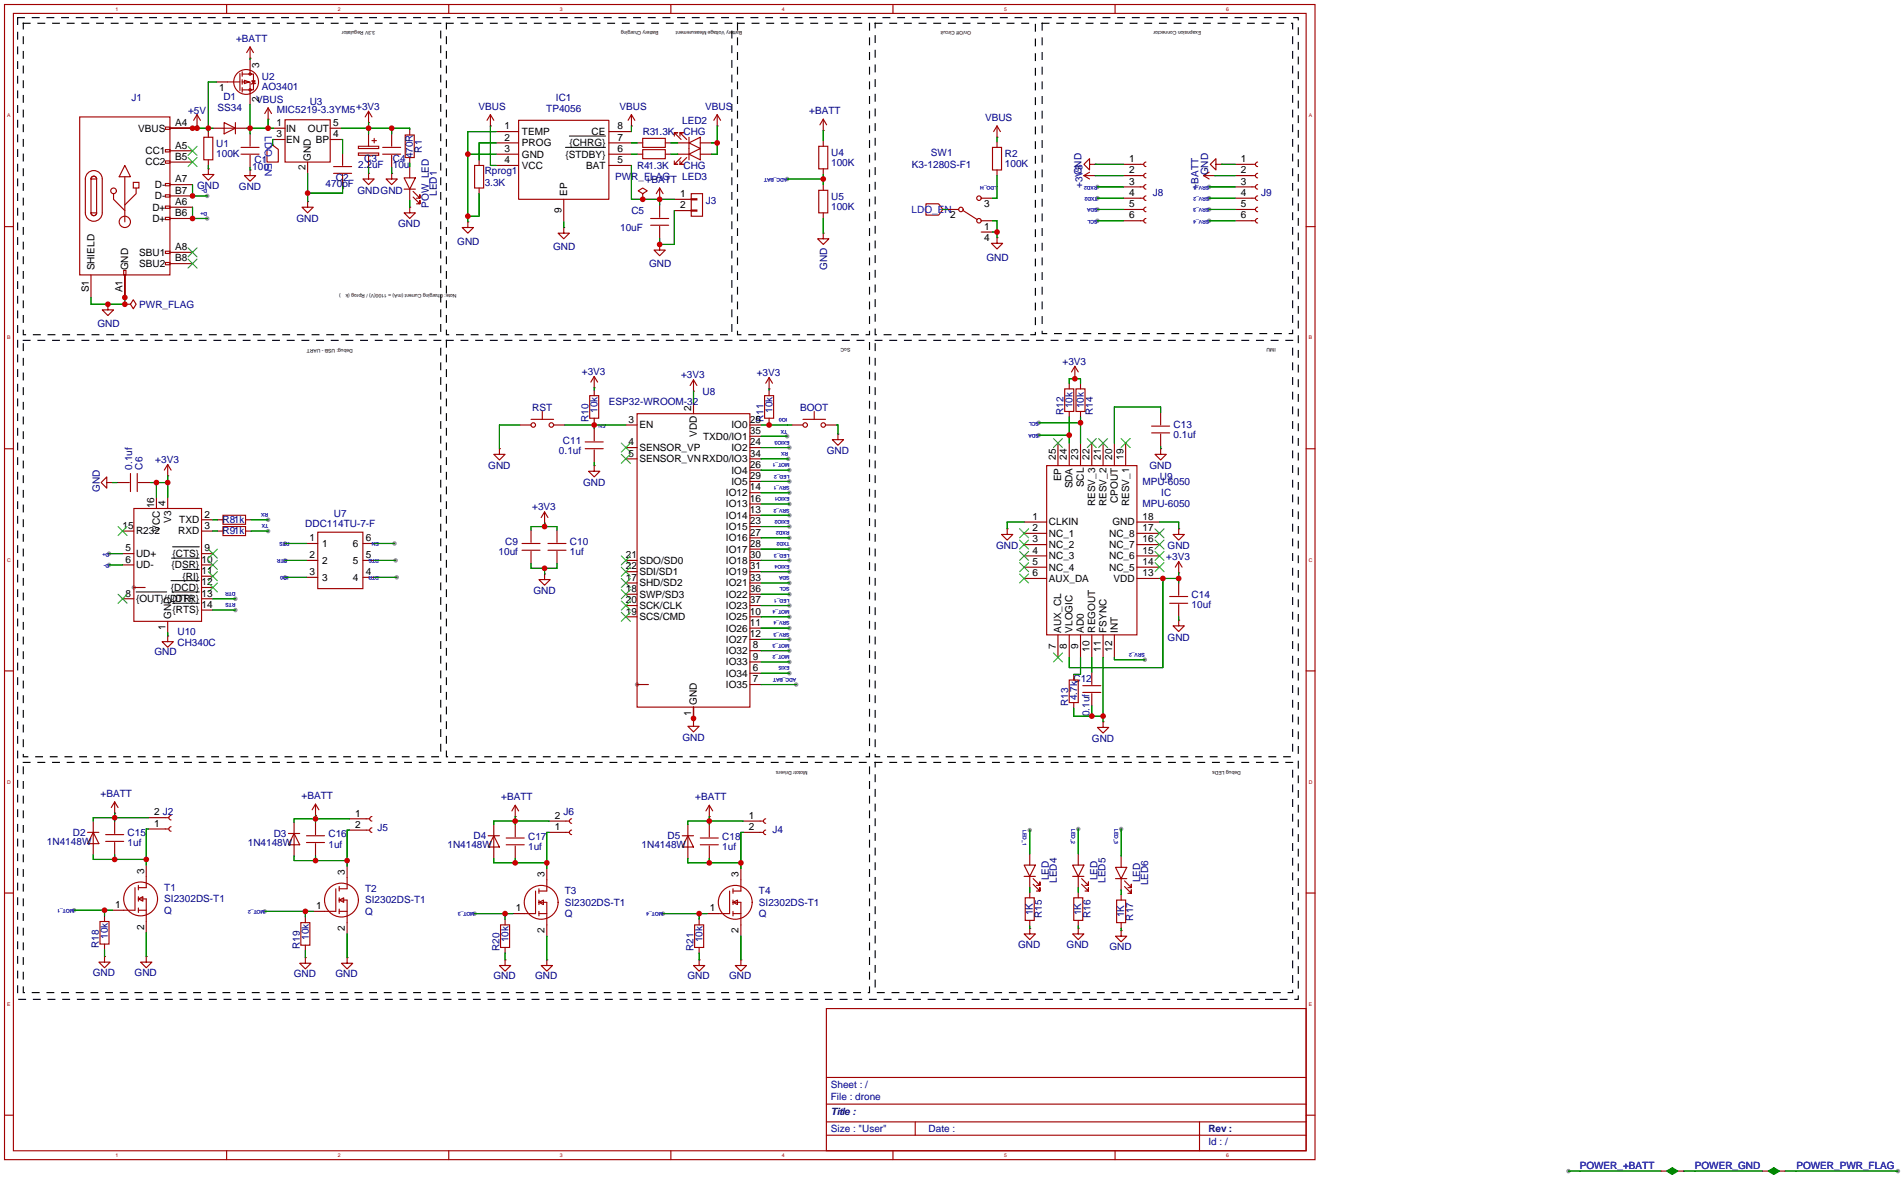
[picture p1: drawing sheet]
<svg xmlns="http://www.w3.org/2000/svg" width="428mm" height="265mm" viewBox="0 0 428 265" stroke-linecap="round" stroke-linejoin="round" font-family="sans-serif">
<defs><g id="words">
<g font-size="2.3" fill="#000080">
<text x="53.1" y="9.5">+BATT</text>
<text x="29.6" y="22.8">J1</text>
<text x="50.3" y="22.5">D1</text>
<text x="57.7" y="23.2">VBUS</text>
<text x="58.9" y="18">U2</text>
<text x="58.9" y="20.4">AO3401</text>
<text x="69.7" y="23.5">U3</text>
<text x="125.2" y="22.8">IC1</text>
<text x="42.3" y="25.6">+5V</text>
<text x="49" y="25.1">SS34</text>
<text x="62.3" y="25.4">MIC5219-3.3YM5</text>
<text x="80.2" y="24.7">+3V3</text>
<text x="107.7" y="24.7">VBUS</text>
<text x="123" y="25.3">TP4056</text>
<text x="139.5" y="24.7">VBUS</text>
<text x="153.6" y="27.8">LED2</text>
<text x="158.8" y="24.7">VBUS</text>
<text x="182.2" y="25.7">+BATT</text>
<text x="221.8" y="27.3">VBUS</text>
<text x="48.7" y="33">U1</text>
<text x="48.7" y="35.3">100K</text>
<text x="92.9" y="35.6" transform="rotate(-90 92.9 35.6)">470R</text>
<text x="95" y="34.4" transform="rotate(-90 95 34.4)">R1</text>
<text x="144.7" y="30.4">R31.3K</text>
<text x="153.9" y="30.4">CHG</text>
<text x="187.1" y="35.1">U4</text>
<text x="209.6" y="35.2">SW1</text>
<text x="226.2" y="35.3">R2</text>
<text x="56.8" y="38.3">10u</text>
<text x="57.3" y="36.7">C1</text>
<text x="75.6" y="40.8">C2</text>
<text x="80.6" y="37.8">2.2uF</text>
<text x="82" y="36.5">C3</text>
<text x="88.4" y="36.5">C4</text>
<text x="88.4" y="37.8">10u</text>
<text x="109.1" y="39.3">Rprog1</text>
<text x="109.1" y="41.8">3.3K</text>
<text x="138.5" y="40.5">PWR_FLAG</text>
<text x="143.4" y="38">R41.3K</text>
<text x="145.3" y="41.2">+BATT</text>
<text x="153.6" y="40.5">LED3</text>
<text x="153.9" y="38">CHG</text>
<text x="187.1" y="37.4">100K</text>
<text x="205.3" y="37.8">K3-1280S-F1</text>
<text x="226.2" y="37.6">100K</text>
<text x="243.5" y="39.5" transform="rotate(-90 243.5 39.5)">GND</text>
<text x="271.9" y="39.5" transform="rotate(-90 271.9 39.5)">GND</text>
<text x="44.4" y="42.6">GND</text>
<text x="53.8" y="42.8">GND</text>
<text x="73.3" y="42.1">470pF</text>
<text x="80.5" y="43.6">GNDGND</text>
<text x="96.6" y="46.8" transform="rotate(-90 96.6 46.8)">POW_LED</text>
<text x="98.3" y="44.1" transform="rotate(-90 98.3 44.1)">LED1</text>
<text x="158.9" y="45.8">J3</text>
<text x="187.1" y="45">U5</text>
<text x="187.1" y="47.3">100K</text>
<text x="243.7" y="42.3" transform="rotate(-90 243.7 42.3)">+3V3</text>
<text x="259.5" y="44.1">J8</text>
<text x="269.8" y="42.7" transform="rotate(-90 269.8 42.7)">+BATT</text>
<text x="283.9" y="44.1">J9</text>
<text x="66.7" y="49.9">GND</text>
<text x="89.6" y="51">GND</text>
<text x="139.6" y="52">10uF</text>
<text x="142.1" y="48.2">C5</text>
<text x="102.9" y="55.1">GND</text>
<text x="124.5" y="56.4">GND</text>
<text x="222.1" y="58.7">GND</text>
<text x="146.1" y="60.2">GND</text>
<text x="186.2" y="60.7" transform="rotate(-90 186.2 60.7)">GND</text>
<text x="31.4" y="69.2">PWR_FLAG</text>
<text x="21.9" y="73.6">GND</text>
<text x="239.2" y="82.1">+3V3</text>
<text x="131" y="84.4">+3V3</text>
<text x="153.3" y="85.2">+3V3</text>
<text x="158.1" y="88.8">U8</text>
<text x="170.3" y="84.7">+3V3</text>
<text x="119.8" y="92.6">RST</text>
<text x="132.5" y="95" transform="rotate(-90 132.5 95)">R10</text>
<text x="134.5" y="92.9" transform="rotate(-90 134.5 92.9)">10k</text>
<text x="137.1" y="91.1">ESP32-WROOM-32</text>
<text x="171.9" y="95" transform="rotate(-90 171.9 95)">R11</text>
<text x="173.9" y="92.9" transform="rotate(-90 173.9 92.9)">10k</text>
<text x="180.1" y="92.6">BOOT</text>
<text x="239.4" y="93.4" transform="rotate(-90 239.4 93.4)">R12</text>
<text x="241.5" y="91.9" transform="rotate(-90 241.5 91.9)">10k</text>
<text x="244" y="91.9" transform="rotate(-90 244 91.9)">10k</text>
<text x="246" y="93.4" transform="rotate(-90 246 93.4)">R14</text>
<text x="126.7" y="99.8">C11</text>
<text x="264.2" y="96.3">C13</text>
<text x="264.2" y="98.6">0.1uf</text>
<text x="29.7" y="105.7" transform="rotate(-90 29.7 105.7)">0.1uf</text>
<text x="32.1" y="105.7" transform="rotate(-90 32.1 105.7)">C6</text>
<text x="35" y="104.2">+3V3</text>
<text x="109.9" y="105.6">GND</text>
<text x="125.8" y="102.1">0.1uf</text>
<text x="186.1" y="102.3">GND</text>
<text x="258.8" y="105.6">GND</text>
<text x="22.5" y="110.6" transform="rotate(-90 22.5 110.6)">GND</text>
<text x="131.3" y="109.4">GND</text>
<text x="257.2" y="109.1">MPU-6050</text>
<text x="261.1" y="108.1">U9</text>
<text x="261.4" y="111.7">IC</text>
<text x="50.1" y="117.8">R81k</text>
<text x="68.7" y="118.7">DDC114TU-7-F</text>
<text x="75.2" y="116.4">U7</text>
<text x="119.8" y="114.9">+3V3</text>
<text x="257.2" y="114.2">MPU-6050</text>
<text x="50.1" y="120.3">R91k</text>
<text x="112.2" y="125">10uf</text>
<text x="113.7" y="122.7">C9</text>
<text x="128.3" y="122.7">C10</text>
<text x="128.3" y="125">1uf</text>
<text x="224.2" y="123.6">GND</text>
<text x="262.8" y="123.6">GND</text>
<text x="262.5" y="126.1">+3V3</text>
<text x="120.1" y="133.8">GND</text>
<text x="268.3" y="134.6">C14</text>
<text x="268.3" y="136.9">10uf</text>
<text x="39.9" y="142.9">U10</text>
<text x="34.8" y="147.5">GND</text>
<text x="39.9" y="145.4">CH340C</text>
<text x="262.8" y="144.2">GND</text>
<text x="241.6" y="153.6">C12</text>
<text x="240.4" y="159" transform="rotate(-90 240.4 159)">R13</text>
<text x="242.5" y="157.6" transform="rotate(-90 242.5 157.6)">4.7k</text>
<text x="245.3" y="161.2" transform="rotate(-90 245.3 161.2)">0.1uf</text>
<text x="153.6" y="166.8">GND</text>
<text x="245.8" y="167">GND</text>
<text x="22.7" y="179.4">+BATT</text>
<text x="67.9" y="179.9">+BATT</text>
<text x="112.8" y="180.2">+BATT</text>
<text x="126.9" y="183.5">J6</text>
<text x="156.5" y="180.2">+BATT</text>
<text x="10.6" y="190.2">1N4148W</text>
<text x="16.4" y="188.1">D2</text>
<text x="28.7" y="188.2">C15</text>
<text x="28.7" y="190.5">1uf</text>
<text x="55.8" y="190.4">1N4148W</text>
<text x="61.6" y="188.4">D3</text>
<text x="73.9" y="188.5">C16</text>
<text x="73.9" y="190.8">1uf</text>
<text x="85" y="187">J5</text>
<text x="100.7" y="190.9">1N4148W</text>
<text x="106.6" y="188.9">D4</text>
<text x="118.9" y="189">C17</text>
<text x="118.9" y="191.3">1uf</text>
<text x="144.4" y="190.9">1N4148W</text>
<text x="150.3" y="188.9">D5</text>
<text x="162.6" y="189">C18</text>
<text x="162.6" y="191.3">1uf</text>
<text x="173.9" y="187.5">J4</text>
<text x="37" y="200.6">T1</text>
<text x="37" y="203.1">SI2302DS-T1</text>
<text x="82.2" y="200.8">T2</text>
<text x="82.2" y="203.4">SI2302DS-T1</text>
<text x="127.2" y="201.3">T3</text>
<text x="127.2" y="203.9">SI2302DS-T1</text>
<text x="170.8" y="201.3">T4</text>
<text x="170.8" y="203.9">SI2302DS-T1</text>
<text x="236.1" y="198.1" transform="rotate(-90 236.1 198.1)">LED</text>
<text x="237.9" y="198.7" transform="rotate(-90 237.9 198.7)">LED4</text>
<text x="247" y="198.1" transform="rotate(-90 247 198.1)">LED</text>
<text x="248.8" y="198.7" transform="rotate(-90 248.8 198.7)">LED5</text>
<text x="256.7" y="198.6" transform="rotate(-90 256.7 198.6)">LED</text>
<text x="258.5" y="199.3" transform="rotate(-90 258.5 199.3)">LED6</text>
<text x="37" y="205.6">Q</text>
<text x="82.2" y="205.9">Q</text>
<text x="127.2" y="206.4">Q</text>
<text x="170.8" y="206.4">Q</text>
<text x="232.5" y="206" transform="rotate(-90 232.5 206)">1K</text>
<text x="234.5" y="206.7" transform="rotate(-90 234.5 206.7)">R15</text>
<text x="243.4" y="206" transform="rotate(-90 243.4 206)">1K</text>
<text x="245.4" y="206.7" transform="rotate(-90 245.4 206.7)">R16</text>
<text x="253" y="206.5" transform="rotate(-90 253 206.5)">1K</text>
<text x="255.1" y="207.2" transform="rotate(-90 255.1 207.2)">R17</text>
<text x="22.3" y="213.3" transform="rotate(-90 22.3 213.3)">R18</text>
<text x="24.3" y="211.3" transform="rotate(-90 24.3 211.3)">10k</text>
<text x="67.5" y="213.6" transform="rotate(-90 67.5 213.6)">R19</text>
<text x="69.5" y="211.6" transform="rotate(-90 69.5 211.6)">10k</text>
<text x="112.4" y="214.1" transform="rotate(-90 112.4 214.1)">R20</text>
<text x="114.5" y="212.1" transform="rotate(-90 114.5 212.1)">10k</text>
<text x="156.1" y="214.1" transform="rotate(-90 156.1 214.1)">R21</text>
<text x="158.1" y="212.1" transform="rotate(-90 158.1 212.1)">10k</text>
<text x="229.2" y="213.3">GND</text>
<text x="240.1" y="213.3">GND</text>
<text x="249.8" y="213.9">GND</text>
<text x="20.9" y="219.7">GND</text>
<text x="30.3" y="219.7">GND</text>
<text x="66.1" y="219.9">GND</text>
<text x="75.5" y="219.9">GND</text>
<text x="111.1" y="220.5">GND</text>
<text x="120.5" y="220.5">GND</text>
<text x="154.8" y="220.5">GND</text>
<text x="164.2" y="220.5">GND</text>
<text x="187" y="244.8">Sheet : /</text>
<text x="187" y="251.1">Title :</text>
<text x="187" y="247.5">File : drone</text>
<text x="187" y="254.9">Size : &quot;User&quot;</text>
<text x="209" y="254.9">Date :</text>
<text x="272" y="254.9">Rev :</text>
<text x="272" y="257.7">Id : /</text>
</g>
<g font-size="2.3">
<text x="58.3" y="15.3" transform="rotate(-90 58.3 15.3)">3</text>
<text x="49.3" y="20.5">1</text>
<text x="58.3" y="22.9" transform="rotate(-90 58.3 22.9)">2</text>
<text x="31.1" y="29.6">VBUS</text>
<text x="39.4" y="28.4">A4</text>
<text x="62.3" y="28.4">1</text>
<text x="64.4" y="29.6">IN</text>
<text x="69.3" y="29.6">OUT</text>
<text x="75" y="28.4">5</text>
<text x="113.6" y="29.1">1</text>
<text x="139" y="29.1">8</text>
<text x="32.7" y="34.7">CC1</text>
<text x="39.4" y="33.4">A5</text>
<text x="39.4" y="36">B5</text>
<text x="62.3" y="30.9">3</text>
<text x="64.4" y="32.2">EN</text>
<text x="71.1" y="32.2">BP</text>
<text x="75" y="30.9">4</text>
<text x="113.6" y="31.7">2</text>
<text x="113.6" y="34.2">3</text>
<text x="117.5" y="30.4">TEMP</text>
<text x="117.5" y="32.9">PROG</text>
<text x="117.5" y="35.5">GND</text>
<text x="127.3" y="35.5">{STDBY}</text>
<text x="128.2" y="32.9">{CHRG}</text>
<text x="133.2" y="30.4">CE</text>
<text x="139" y="34.2">6</text>
<text x="139" y="31.7">7</text>
<text x="32.7" y="37.2">CC2</text>
<text x="39.4" y="41.1">A7</text>
<text x="68.7" y="38.4" transform="rotate(-90 68.7 38.4)">2</text>
<text x="70" y="36.2" transform="rotate(-90 70 36.2)">GND</text>
<text x="113.6" y="36.7">4</text>
<text x="117.5" y="38">VCC</text>
<text x="131.9" y="38">BAT</text>
<text x="139" y="36.7">5</text>
<text x="254.2" y="36.5">1</text>
<text x="254.2" y="39">2</text>
<text x="254.2" y="41.6">3</text>
<text x="279.3" y="36.5">1</text>
<text x="279.3" y="39">2</text>
<text x="279.3" y="41.6">3</text>
<text x="34.3" y="47.4">D+</text>
<text x="34.9" y="42.3">D-</text>
<text x="34.9" y="44.9">D-</text>
<text x="39.4" y="46.1">A6</text>
<text x="39.4" y="43.6">B7</text>
<text x="127.7" y="44.1" transform="rotate(-90 127.7 44.1)">EP</text>
<text x="153.1" y="44.4">1</text>
<text x="153.1" y="46.9">2</text>
<text x="221.5" y="46.6">3</text>
<text x="254.2" y="44.1">4</text>
<text x="254.2" y="46.6">5</text>
<text x="279.3" y="44.1">4</text>
<text x="279.3" y="46.6">5</text>
<text x="34.3" y="49.9">D+</text>
<text x="39.4" y="48.7">B6</text>
<text x="126.4" y="48" transform="rotate(-90 126.4 48)">9</text>
<text x="213.9" y="49.2">2</text>
<text x="221.5" y="51.7">1</text>
<text x="254.2" y="49.2">6</text>
<text x="279.3" y="49.2">6</text>
<text x="31.4" y="57.6">SBU1</text>
<text x="39.4" y="56.3">A8</text>
<text x="39.4" y="58.8">B8</text>
<text x="221.5" y="54.3">4</text>
<text x="20" y="65.8" transform="rotate(-90 20 65.8)">S1</text>
<text x="21.2" y="60.9" transform="rotate(-90 21.2 60.9)">SHIELD</text>
<text x="27.6" y="65.8" transform="rotate(-90 27.6 65.8)">A1</text>
<text x="28.9" y="60.9" transform="rotate(-90 28.9 60.9)">GND</text>
<text x="31.4" y="60.1">SBU2</text>
<text x="141.5" y="95.2">3</text>
<text x="155.6" y="92.5" transform="rotate(-90 155.6 92.5)">2</text>
<text x="168.8" y="95.2">25</text>
<text x="141.5" y="100.2">4</text>
<text x="143.9" y="96.4">EN</text>
<text x="143.9" y="101.5">SENSOR_VP</text>
<text x="156.9" y="98.4" transform="rotate(-90 156.9 98.4)">VDD</text>
<text x="158.3" y="99">TXD0/IO1</text>
<text x="164.7" y="101.5">IO2</text>
<text x="164.7" y="96.4">IO0</text>
<text x="168.8" y="100.2">24</text>
<text x="168.8" y="97.7">35</text>
<text x="141.5" y="102.8">5</text>
<text x="143.9" y="104">SENSOR_VNRXD0/IO3</text>
<text x="164.7" y="106.6">IO4</text>
<text x="168.8" y="105.3">26</text>
<text x="168.8" y="107.9">29</text>
<text x="168.8" y="102.8">34</text>
<text x="237.6" y="103.5" transform="rotate(-90 237.6 103.5)">25</text>
<text x="240.2" y="103.5" transform="rotate(-90 240.2 103.5)">24</text>
<text x="242.7" y="103.5" transform="rotate(-90 242.7 103.5)">23</text>
<text x="245.3" y="103.5" transform="rotate(-90 245.3 103.5)">22</text>
<text x="247.8" y="103.5" transform="rotate(-90 247.8 103.5)">21</text>
<text x="250.3" y="103.5" transform="rotate(-90 250.3 103.5)">20</text>
<text x="252.9" y="103.5" transform="rotate(-90 252.9 103.5)">19</text>
<text x="37.2" y="113.8" transform="rotate(-90 37.2 113.8)">4</text>
<text x="163.4" y="111.7">IO12</text>
<text x="164.7" y="109.1">IO5</text>
<text x="168.8" y="110.4">14</text>
<text x="168.8" y="112.9">16</text>
<text x="238.9" y="108.3" transform="rotate(-90 238.9 108.3)">EP</text>
<text x="241.5" y="109.9" transform="rotate(-90 241.5 109.9)">SDA</text>
<text x="244" y="109.7" transform="rotate(-90 244 109.7)">SCL</text>
<text x="246.5" y="114" transform="rotate(-90 246.5 114)">RESV_3</text>
<text x="249.1" y="114" transform="rotate(-90 249.1 114)">RESV_2</text>
<text x="251.6" y="113.2" transform="rotate(-90 251.6 113.2)">CPOUT</text>
<text x="254.2" y="114" transform="rotate(-90 254.2 114)">RESV_1</text>
<text x="27.6" y="119">15</text>
<text x="34.7" y="114.4" transform="rotate(-90 34.7 114.4)">16</text>
<text x="36" y="119.7" transform="rotate(-90 36 119.7)">VCC</text>
<text x="38.5" y="117.7" transform="rotate(-90 38.5 117.7)">V3</text>
<text x="40.4" y="117.8">TXD</text>
<text x="46" y="116.5">2</text>
<text x="46" y="119">3</text>
<text x="163.4" y="116.7">IO14</text>
<text x="163.4" y="114.2">IO13</text>
<text x="163.4" y="119.3">IO15</text>
<text x="168.8" y="115.5">13</text>
<text x="168.8" y="118">23</text>
<text x="232.5" y="117">1</text>
<text x="232.5" y="119.5">2</text>
<text x="236.1" y="118.3">CLKIN</text>
<text x="250.4" y="118.3">GND</text>
<text x="257.2" y="119.5">17</text>
<text x="257.2" y="117">18</text>
<text x="28.2" y="124.1">5</text>
<text x="30.6" y="120.3">R232</text>
<text x="30.6" y="125.4">UD+</text>
<text x="38.9" y="125.4">{CTS}</text>
<text x="40.1" y="120.3">RXD</text>
<text x="46" y="124.1">9</text>
<text x="69.6" y="121.8">1</text>
<text x="69.6" y="125.6">2</text>
<text x="72.5" y="123.1">1</text>
<text x="79.4" y="123.1">6</text>
<text x="82.3" y="125.6">5</text>
<text x="82.3" y="121.8">6</text>
<text x="140.9" y="125.6">21</text>
<text x="163.4" y="121.8">IO16</text>
<text x="163.4" y="124.4">IO17</text>
<text x="168.8" y="120.6">27</text>
<text x="168.8" y="123.1">28</text>
<text x="168.8" y="125.6">30</text>
<text x="232.5" y="122.1">3</text>
<text x="232.5" y="124.6">4</text>
<text x="236.1" y="120.8">NC_1</text>
<text x="236.1" y="123.3">NC_2</text>
<text x="236.1" y="125.9">NC_3</text>
<text x="249.7" y="125.9">NC_6</text>
<text x="249.7" y="123.3">NC_7</text>
<text x="249.7" y="120.8">NC_8</text>
<text x="257.2" y="124.6">15</text>
<text x="257.2" y="122.1">16</text>
<text x="28.2" y="126.7">6</text>
<text x="30.6" y="127.9">UD-</text>
<text x="38.6" y="127.9">{DSR}</text>
<text x="41.1" y="130.5">{RI}</text>
<text x="45.4" y="126.7">10</text>
<text x="45.4" y="129.2">11</text>
<text x="45.4" y="131.7">12</text>
<text x="69.6" y="129.4">3</text>
<text x="72.5" y="126.9">2</text>
<text x="72.5" y="130.7">3</text>
<text x="79.4" y="130.7">4</text>
<text x="79.4" y="126.9">5</text>
<text x="82.3" y="129.4">4</text>
<text x="140.9" y="130.7">17</text>
<text x="140.9" y="128.2">22</text>
<text x="143.9" y="132">SHD/SD2</text>
<text x="143.9" y="126.9">SDO/SD0</text>
<text x="143.9" y="129.4">SDI/SD1</text>
<text x="163.4" y="126.9">IO18</text>
<text x="163.4" y="129.4">IO19</text>
<text x="163.4" y="132">IO21</text>
<text x="168.8" y="128.2">31</text>
<text x="168.8" y="130.7">33</text>
<text x="232.5" y="127.2">5</text>
<text x="232.5" y="129.7">6</text>
<text x="236.1" y="128.4">NC_4</text>
<text x="236.1" y="131">AUX_DA</text>
<text x="249.7" y="128.4">NC_5</text>
<text x="250.7" y="131">VDD</text>
<text x="257.2" y="129.7">13</text>
<text x="257.2" y="127.2">14</text>
<text x="28.2" y="134.3">8</text>
<text x="30.6" y="135.5">{OUT}/{DTR}</text>
<text x="38.5" y="133">{DCD}</text>
<text x="38.7" y="135.5">{DTR}</text>
<text x="45.4" y="134.3">13</text>
<text x="45.4" y="136.8">14</text>
<text x="140.9" y="133.3">18</text>
<text x="140.9" y="135.8">20</text>
<text x="143.9" y="134.5">SWP/SD3</text>
<text x="143.9" y="137.1">SCK/CLK</text>
<text x="163.4" y="134.5">IO22</text>
<text x="163.4" y="137.1">IO23</text>
<text x="168.8" y="133.3">36</text>
<text x="168.8" y="135.8">37</text>
<text x="37.2" y="141.8" transform="rotate(-90 37.2 141.8)">1</text>
<text x="38.5" y="139.4" transform="rotate(-90 38.5 139.4)">GND</text>
<text x="38.9" y="138.1">{RTS}</text>
<text x="140.9" y="138.3">19</text>
<text x="143.9" y="139.6">SCS/CMD</text>
<text x="163.4" y="139.6">IO25</text>
<text x="163.4" y="142.1">IO26</text>
<text x="168.8" y="138.3">10</text>
<text x="168.8" y="140.9">11</text>
<text x="168.8" y="143.4">12</text>
<text x="238.9" y="142.4" transform="rotate(-90 238.9 142.4)">AUX_CL</text>
<text x="241.5" y="142.4" transform="rotate(-90 241.5 142.4)">VLOGIC</text>
<text x="244" y="142.4" transform="rotate(-90 244 142.4)">AD0</text>
<text x="246.5" y="142.4" transform="rotate(-90 246.5 142.4)">REGOUT</text>
<text x="249.1" y="142.4" transform="rotate(-90 249.1 142.4)">FSYNC</text>
<text x="251.6" y="142.4" transform="rotate(-90 251.6 142.4)">INT</text>
<text x="163.4" y="144.7">IO27</text>
<text x="163.4" y="147.2">IO32</text>
<text x="163.4" y="149.8">IO33</text>
<text x="169.5" y="146">8</text>
<text x="169.5" y="148.5">9</text>
<text x="237.6" y="146.1" transform="rotate(-90 237.6 146.1)">7</text>
<text x="240.2" y="146.1" transform="rotate(-90 240.2 146.1)">8</text>
<text x="242.7" y="146.1" transform="rotate(-90 242.7 146.1)">9</text>
<text x="245.3" y="146.7" transform="rotate(-90 245.3 146.7)">10</text>
<text x="247.8" y="146.7" transform="rotate(-90 247.8 146.7)">11</text>
<text x="250.3" y="146.7" transform="rotate(-90 250.3 146.7)">12</text>
<text x="163.4" y="152.3">IO34</text>
<text x="163.4" y="154.8">IO35</text>
<text x="169.5" y="151">6</text>
<text x="169.5" y="153.6">7</text>
<text x="155.6" y="161.1" transform="rotate(-90 155.6 161.1)">1</text>
<text x="156.9" y="158.7" transform="rotate(-90 156.9 158.7)">GND</text>
<text x="34.7" y="183.5">2 J2</text>
<text x="79.9" y="183.8">1</text>
<text x="124.9" y="184.3">2</text>
<text x="168.6" y="184.3">1</text>
<text x="34.7" y="186.1">1</text>
<text x="79.9" y="186.3">2</text>
<text x="124.9" y="186.8">1</text>
<text x="168.6" y="186.8">2</text>
<text x="32.4" y="196.6" transform="rotate(-90 32.4 196.6)">3</text>
<text x="77.6" y="196.9" transform="rotate(-90 77.6 196.9)">3</text>
<text x="122.6" y="197.4" transform="rotate(-90 122.6 197.4)">3</text>
<text x="166.3" y="197.4" transform="rotate(-90 166.3 197.4)">3</text>
<text x="26" y="204.4">1</text>
<text x="32.4" y="209.3" transform="rotate(-90 32.4 209.3)">2</text>
<text x="71.2" y="204.6">1</text>
<text x="77.6" y="209.6" transform="rotate(-90 77.6 209.6)">2</text>
<text x="116.1" y="205.1">1</text>
<text x="159.8" y="205.1">1</text>
<text x="122.6" y="210.1" transform="rotate(-90 122.6 210.1)">2</text>
<text x="166.3" y="210.1" transform="rotate(-90 166.3 210.1)">2</text>
</g>
<g font-size="2.3" fill="#00f">
<text x="59.6" y="30.7" transform="rotate(90 59.6 30.7)">LDO_EN</text>
<text x="205.2" y="47.9">LDO_EN</text>
<text x="355.6" y="263.1">POWER_+BATT</text>
<text x="381.5" y="263.1">POWER_GND</text>
<text x="404.4" y="263.1">POWER_PWR_FLAG</text>
</g>
<g font-size="1.2" fill="#a00000">
<text x="26" y="2.4">1</text>
<text x="76" y="2.4">2</text>
<text x="126" y="2.4">3</text>
<text x="176" y="2.4">4</text>
<text x="226" y="2.4">5</text>
<text x="276" y="2.4">6</text>
<text x="1.6" y="26.4">A</text>
<text x="294.6" y="26.4">A</text>
<text x="1.6" y="76.4">B</text>
<text x="294.6" y="76.4">B</text>
<text x="1.6" y="126.4">C</text>
<text x="294.6" y="126.4">C</text>
<text x="1.6" y="176.4">D</text>
<text x="294.6" y="176.4">D</text>
<text x="1.6" y="226.4">E</text>
<text x="294.6" y="226.4">E</text>
<text x="26" y="260.4">1</text>
<text x="76" y="260.4">2</text>
<text x="126" y="260.4">3</text>
<text x="176" y="260.4">4</text>
<text x="226" y="260.4">5</text>
<text x="276" y="260.4">6</text>
</g>
<g font-size="1.1">
<text x="84.5" y="7" transform="rotate(-180 84.5 7)">3.3V Regulator</text>
<text x="148.2" y="7" transform="rotate(-180 148.2 7)">Battery Charging</text>
<text x="167" y="7" transform="rotate(-180 167 7)">Battery Voltage Measurement</text>
<text x="218.6" y="7" transform="rotate(-180 218.6 7)">On/Off Circuit</text>
<text x="270.4" y="7" transform="rotate(-180 270.4 7)">Exapnsion Connector</text>
<text x="76.7" y="66.2" transform="rotate(-180 76.7 66.2)">)</text>
<text x="102.8" y="66.2" transform="rotate(-180 102.8 66.2)">Note: Charging Current (mA) = 1100(V) / Rprog (k</text>
<text x="79.4" y="78.6" transform="rotate(-180 79.4 78.6)">Debug: USB - UART</text>
<text x="191.4" y="78.4" transform="rotate(-180 191.4 78.4)">SoC</text>
<text x="287.2" y="78.4" transform="rotate(-180 287.2 78.4)">IMU</text>
<text x="181.8" y="173.6" transform="rotate(-180 181.8 173.6)">Mototr Drivers</text>
<text x="279.3" y="173.6" transform="rotate(-180 279.3 173.6)">Debug LEDs</text>
</g>
<g font-size="1.1" fill="#00f">
<text x="177.2" y="40" transform="rotate(-180 177.2 40)">ADC_BAT</text>
<text x="224.4" y="41.8" transform="rotate(-180 224.4 41.8)">LDO_H</text>
<text x="247" y="41.8" transform="rotate(-180 247 41.8)">RXD2</text>
<text x="272.2" y="41.8" transform="rotate(-180 272.2 41.8)">SRV_1</text>
<text x="46.6" y="47.7" transform="rotate(-180 46.6 47.7)">D+</text>
<text x="46.6" y="42.6" transform="rotate(-180 46.6 42.6)">D-</text>
<text x="247" y="44.4" transform="rotate(-180 247 44.4)">TXD2</text>
<text x="247" y="46.9" transform="rotate(-180 247 46.9)">SDA</text>
<text x="272.2" y="46.9" transform="rotate(-180 272.2 46.9)">SRV_3</text>
<text x="272.2" y="44.4" transform="rotate(-180 272.2 44.4)">SRV_2</text>
<text x="247" y="49.4" transform="rotate(-180 247 49.4)">SCL</text>
<text x="272.2" y="49.4" transform="rotate(-180 272.2 49.4)">SRV_4</text>
<text x="136.3" y="95.4" transform="rotate(-180 136.3 95.4)">EN</text>
<text x="177.2" y="94.1" transform="rotate(-180 177.2 94.1)">IO0</text>
<text x="233.8" y="94.9" transform="rotate(-180 233.8 94.9)">SCL</text>
<text x="177.2" y="96.7" transform="rotate(-180 177.2 96.7)">TX</text>
<text x="177.5" y="101.8" transform="rotate(-180 177.5 101.8)">RX</text>
<text x="177.7" y="99.2" transform="rotate(-180 177.7 99.2)">EXIO3</text>
<text x="233.8" y="97.7" transform="rotate(-180 233.8 97.7)">SDA</text>
<text x="177.7" y="104.3" transform="rotate(-180 177.7 104.3)">MOT_1</text>
<text x="177.7" y="106.8" transform="rotate(-180 177.7 106.8)">LED_2</text>
<text x="177.7" y="111.9" transform="rotate(-180 177.7 111.9)">EXIO1</text>
<text x="177.7" y="109.4" transform="rotate(-180 177.7 109.4)">SRV_1</text>
<text x="60.4" y="115.5" transform="rotate(-180 60.4 115.5)">RX</text>
<text x="60.4" y="118" transform="rotate(-180 60.4 118)">TX</text>
<text x="177.7" y="117" transform="rotate(-180 177.7 117)">EXIO2</text>
<text x="177.7" y="119.5" transform="rotate(-180 177.7 119.5)">RXD2</text>
<text x="177.7" y="114.5" transform="rotate(-180 177.7 114.5)">SRV_2</text>
<text x="24.5" y="124.4" transform="rotate(-180 24.5 124.4)">D+</text>
<text x="64.7" y="125.9" transform="rotate(-180 64.7 125.9)">DTR</text>
<text x="65.2" y="122.1" transform="rotate(-180 65.2 122.1)">RTS</text>
<text x="85.2" y="122.1" transform="rotate(-180 85.2 122.1)">EN</text>
<text x="85.2" y="125.9" transform="rotate(-180 85.2 125.9)">RTS</text>
<text x="177.7" y="124.6" transform="rotate(-180 177.7 124.6)">LED_3</text>
<text x="177.7" y="122.1" transform="rotate(-180 177.7 122.1)">TXD2</text>
<text x="24.5" y="126.9" transform="rotate(-180 24.5 126.9)">D-</text>
<text x="64.9" y="129.7" transform="rotate(-180 64.9 129.7)">IO0</text>
<text x="85.2" y="129.7" transform="rotate(-180 85.2 129.7)">DTR</text>
<text x="177.7" y="129.7" transform="rotate(-180 177.7 129.7)">SDA</text>
<text x="177.7" y="127.2" transform="rotate(-180 177.7 127.2)">EXIO4</text>
<text x="53" y="133.3" transform="rotate(-180 53 133.3)">DTR</text>
<text x="53" y="135.8" transform="rotate(-180 53 135.8)">RTS</text>
<text x="177.7" y="137.3" transform="rotate(-180 177.7 137.3)">MOT_4</text>
<text x="177.7" y="134.8" transform="rotate(-180 177.7 134.8)">LED_1</text>
<text x="177.7" y="132.2" transform="rotate(-180 177.7 132.2)">SCL</text>
<text x="177.7" y="139.9" transform="rotate(-180 177.7 139.9)">SRV_4</text>
<text x="177.7" y="142.4" transform="rotate(-180 177.7 142.4)">SRV_3</text>
<text x="177.7" y="147.5" transform="rotate(-180 177.7 147.5)">MOT_2</text>
<text x="177.7" y="144.9" transform="rotate(-180 177.7 144.9)">MOT_3</text>
<text x="257.7" y="147" transform="rotate(-180 257.7 147)">SRV_2</text>
<text x="177.7" y="150" transform="rotate(-180 177.7 150)">EXI5</text>
<text x="179.2" y="152.6" transform="rotate(-180 179.2 152.6)">ADC_BAT</text>
<text x="230.3" y="186.8" transform="rotate(90 230.3 186.8)">LED_1</text>
<text x="241.2" y="186.6" transform="rotate(90 241.2 186.6)">LED_2</text>
<text x="250.9" y="186.6" transform="rotate(90 250.9 186.6)">LED_3</text>
<text x="16.7" y="204.6" transform="rotate(-180 16.7 204.6)">MOT_1</text>
<text x="59.6" y="204.9" transform="rotate(-180 59.6 204.9)">MOT_2</text>
<text x="106.8" y="205.4" transform="rotate(-180 106.8 205.4)">MOT_3</text>
<text x="149.3" y="205.4" transform="rotate(-180 149.3 205.4)">MOT_4</text>
</g>
</g></defs>
<g fill="#999">
<circle cx="30.1" cy="132.2" r=".51"/>
<circle cx="143.4" cy="154.1" r=".51"/>
<circle cx="177.7" cy="149" r=".51"/>
<circle cx="247" cy="44.6" r=".51"/>
<circle cx="53" cy="134.8" r=".51"/>
<circle cx="233.8" cy="95.2" r=".51"/>
<circle cx="231.8" cy="186.8" r=".51"/>
<circle cx="272.2" cy="47.1" r=".51"/>
<circle cx="177.7" cy="141.4" r=".51"/>
<circle cx="59.6" cy="205.1" r=".51"/>
<circle cx="242.7" cy="186.6" r=".51"/>
<circle cx="177.7" cy="126.1" r=".51"/>
<circle cx="177.2" cy="40.3" r=".51"/>
<circle cx="177.5" cy="103.3" r=".51"/>
<circle cx="257.7" cy="148.5" r=".51"/>
<circle cx="89.3" cy="130" r=".51"/>
<circle cx="64.2" cy="122.3" r=".51"/>
<circle cx="177.7" cy="105.8" r=".51"/>
<circle cx="16.7" cy="204.9" r=".51"/>
<circle cx="177.7" cy="151.5" r=".51"/>
<circle cx="177.7" cy="123.6" r=".51"/>
<circle cx="177.7" cy="116" r=".51"/>
<circle cx="106.8" cy="205.6" r=".51"/>
<circle cx="149.3" cy="205.6" r=".51"/>
<circle cx="177.7" cy="146.5" r=".51"/>
<circle cx="64.2" cy="126.1" r=".51"/>
<circle cx="177.7" cy="138.8" r=".51"/>
<circle cx="46.6" cy="49.2" r=".51"/>
<circle cx="24.5" cy="124.6" r=".51"/>
<circle cx="177.7" cy="100.7" r=".51"/>
<circle cx="24.5" cy="127.2" r=".51"/>
<circle cx="53" cy="137.3" r=".51"/>
<circle cx="177.7" cy="113.4" r=".51"/>
<circle cx="46.6" cy="44.1" r=".51"/>
<circle cx="177.7" cy="143.9" r=".51"/>
<circle cx="88.8" cy="122.3" r=".51"/>
<circle cx="247" cy="42.1" r=".51"/>
<circle cx="177.7" cy="136.3" r=".51"/>
<circle cx="272.2" cy="42.1" r=".51"/>
<circle cx="60.4" cy="117" r=".51"/>
<circle cx="177.7" cy="118.5" r=".51"/>
<circle cx="233.8" cy="97.9" r=".51"/>
<circle cx="252.4" cy="186.6" r=".51"/>
<circle cx="177.7" cy="131.2" r=".51"/>
<circle cx="179.2" cy="154.1" r=".51"/>
<circle cx="177.2" cy="98.2" r=".51"/>
<circle cx="247" cy="47.1" r=".51"/>
<circle cx="177.7" cy="110.9" r=".51"/>
<circle cx="272.2" cy="49.7" r=".51"/>
<circle cx="177.7" cy="121.1" r=".51"/>
<circle cx="60.4" cy="119.5" r=".51"/>
<circle cx="272.2" cy="44.6" r=".51"/>
<circle cx="177.7" cy="133.8" r=".51"/>
<circle cx="177.7" cy="128.7" r=".51"/>
<circle cx="89.1" cy="126.1" r=".51"/>
<circle cx="177.7" cy="108.4" r=".51"/>
<circle cx="64.2" cy="130" r=".51"/>
<circle cx="247" cy="49.7" r=".51"/>
<circle cx="353.1" cy="263.6" r=".51"/>
<circle cx="427.2" cy="263.6" r=".51"/>
</g>
<g fill="none" stroke="#a10000" stroke-width=".25">
<path d="M1 1h295v260h-295zM3 3h291v256h-291zM51 1v2M51.2 18.4h2.8M54 16.5v3.9M54.5 18.4h1.8v2.6M54.5 16.7h2.6v3.5h-2.6M54.5 16.2v1M54.5 17.9v1.1M54.5 19.7v1M55 18.1l1 .3-1 .4zM56.3 10.6l-.8 1.2"/>
<path d="M56.3 10.6v2.5M56.3 15.9v.8M56.3 10.6l.8 1.2M56.7 18.2h.7l-.3 .6zM57.6 18.7l-1.1 .3M101 1v2M151 1v2M201 1v2M251 1v2M17.9 26.3h20.4v35.6h-20.4zM19.8 39a1.9 1.9 0 0 1 2-.5 1.9 1.9 0 0 1 1.2 1.8v7.6a1.9 1.9 0 0 1-1.9 1.9 1.9 1.9 0 0 1-1.9-1.9v-7.6l.1-.5zM28.1 37.2l1.3 2.6h-2.6z"/>
<path d="M28.1 39.8v10.1M37.2 36.2h1.1v.5h-1.1zM37.2 33.7h1.1v.5h-1.1zM37.2 28.6h1.1v.5h-1.1zM44.4 25.8l-.8 1.3M44.4 25.8v2.6M44.4 25.8l.7 1.3M45.9 30.9h2v5.1h-2zM46.9 38v1.3h1.3l-1.3 1.2-1.3-1.2h1.3M50.5 27.6l2.5 1.3-2.5 1.2zM50.5 28.9h2.5M53 27.6v2.5"/>
<path d="M54.3 34.7h4M54.3 33.2h4M56.3 38.3v1.2h1.3l-1.3 1.3-1.3-1.3h1.3M60.1 33.6l1.3-.9 1.2 .9v2.9h-2.5zM60.4 24.3l-.8 1.3M60.4 24.3v2.5M60.4 24.3l.7 1.3M64.2 27h10.1v9.5h-10.1zM75.1 39h4.1M75.1 37.5h4.1M80.7 32.9h4.5v.5h-4.5zM80.7 34.4h4.5v.6h-4.5z"/>
<path d="M83 39v1.3h1.2l-1.2 1.3-1.3-1.3h1.3M83 25.1l-.8 1.2M83 25.1v2.5M83 25.1l.7 1.2M83.7 31.7h1M84.2 31.1v1.1M86.1 34.7h4.1M86.1 33.2h4.1M88.2 39v1.3h1.2l-1.2 1.3-1.3-1.3h1.3M91.2 30.4h2v5.1h-2zM106.8 37.2h2.1v5.1h-2.1zM110.4 25.8l-.8 1.3"/>
<path d="M110.4 25.8v2.6M110.4 25.8l.8 1.3M116.7 27.1h20.4v17.8h-20.4zM142.1 25.8l-.7 1.3M142.1 25.8v2.6M142.1 25.8l.8 1.3M144.7 33.7h5.1v2h-5.1zM144.7 31.1h5.1v2.1h-5.1zM151.8 30.6v-.7h.8h-.8l1.5 1.5M153.1 30.6v-.7h.7h-.7l1.5 1.5M153.3 35.5l-1.5 1.5h.8h-.8v-.8M154.6 35.5l-1.5 1.5h.7h-.7v-.8"/>
<path d="M155.1 34.7l2.5-1.3v2.6zM155.1 32.2l2.5-1.3v2.5zM155.1 30.9v5.1M161.5 25.8l-.8 1.3M161.5 25.8v2.6M161.5 25.8l.7 1.3M184.3 32.9h2v5.1h-2zM185.3 26.8l-.7 1.3M185.3 26.8v2.6M185.3 26.8l.8 1.3M223.4 33.2h2.1v5.1h-2.1zM224.4 28.4l-.7 1.2"/>
<path d="M224.4 28.4v2.5M224.4 28.4l.8 1.2M244 39.5h2.5M244 39.5l1.3 .8M245.3 37v-1.3l-1.3 1.3 1.3 1.3v-1.3h1.2M245.3 38.8l-1.3 .7M256.7 39.5h.8M256.7 37h.8M258 39a.51 .51 0 0 0-.5 .5 .51 .51 0 0 0 .5 .5M258 36.5a.51 .51 0 0 0-.5 .5 .51 .51 0 0 0 .5 .5M270.9 39.5h2.6M270.9 39.5l1.3 .8"/>
<path d="M272.2 38.8l-1.3 .7M273.7 37v-1.3l-1.3 1.3 1.3 1.3v-1.3h1.3M281.8 39.5h.8M281.8 37h.8M283.1 39a.51 .51 0 0 0-.5 .5 .51 .51 0 0 0 .5 .5M283.1 36.5a.51 .51 0 0 0-.5 .5 .51 .51 0 0 0 .5 .5M1 51h2M20.5 40.3h1.2v7.6h-1.2zM20.5 40.3a.64 .64 0 0 1 .6-.6 .64 .64 0 0 1 .7 .6M20.5 47.9a.63 .63 0 0 0 .6 .6 .63 .63 0 0 0 .6-.6M25.6 43.6v1.3l2.5 2.5M30 41.1h1.3v1.2h-1.3z"/>
<path d="M30.6 42.3v1.3l-2.5 2.5M37.2 59.1h1.1v.5h-1.1zM37.2 56.5h1.1v.6h-1.1zM37.2 48.9h1.1v.5h-1.1zM37.2 46.4h1.1v.5h-1.1zM37.2 43.8h1.1v.6h-1.1zM37.2 41.3h1.1v.5h-1.1zM69.2 45.4v1.2h1.3l-1.3 1.3-1.2-1.3h1.2M91 40h2.5l-1.3 2.6zM91 42.6h2.5M92.2 46.6v1.3h1.3l-1.3 1.3-1.2-1.3h1.2M93 44.4l1.5 1.5v-.8v.8h-.7"/>
<path d="M93 43.1l1.5 1.5v-.8v.8h-.7M105.3 49.9v1.3h1.3l-1.3 1.3-1.3-1.3h1.3M126.9 51.2v1.3h1.3l-1.3 1.3-1.3-1.3h1.3M144.7 43.6l1-.6-1-.7-1 .7 1 .6v1.3M146.5 50.7h4M146.5 49.2h4M148.5 55v1.3h1.3l-1.3 1.3-1.3-1.3h1.3M148.5 42.3l-.8 1.3M148.5 42.3v2.6M148.5 42.3l.8 1.3M155.6 47.3h1.3v.2h-1.3zM155.6 44.7h1.3v.3h-1.3z"/>
<path d="M155.6 43.6h2.5v5.1h-2.5zM184.3 42.8h2v5.1h-2zM185.3 52.5v1.3h1.3l-1.3 1.2-1.2-1.2h1.2M208.4 45.9h2.9l1 1.2-1 1.3h-2.9zM216.8 47.4l3.2 2M224.4 53.5v1.3h1.3l-1.3 1.2-1.2-1.2h1.2M256.7 49.7h.8M256.7 47.1h.8M256.7 44.6h.8M256.7 42.1h.8M258 49.2a.51 .51 0 0 0-.5 .5 .51 .51 0 0 0 .5 .5M258 46.6a.51 .51 0 0 0-.5 .5 .51 .51 0 0 0 .5 .6"/>
<path d="M258 44.1a.51 .51 0 0 0-.5 .5 .51 .51 0 0 0 .5 .5M258 41.6a.51 .51 0 0 0-.5 .5 .51 .51 0 0 0 .5 .5M281.8 49.7h.8M281.8 47.1h.8M281.8 44.6h.8M281.8 42.1h.8M283.1 49.2a.51 .51 0 0 0-.5 .5 .51 .51 0 0 0 .5 .5M283.1 46.6a.51 .51 0 0 0-.5 .5 .51 .51 0 0 0 .5 .6M283.1 44.1a.51 .51 0 0 0-.5 .5 .51 .51 0 0 0 .5 .5M283.1 41.6a.51 .51 0 0 0-.5 .5 .51 .51 0 0 0 .5 .5M294 51h2M24.3 68.5v1.3h1.3l-1.3 1.2-1.3-1.2h1.3"/>
<path d="M27.8 60.9h.6v1h-.6zM28.1 68.5h1.3l.6-1 .6 1-.6 1-.6-1M119.5 94.4h5.1M122.1 92.6v1.8M131.7 99.5h4.1M132.7 89.1h2.1v5h-2.1zM133.8 84.7l-.8 1.3M133.8 84.7v2.6M133.8 84.7l.7 1.3M143.4 93.1h25.4v66.1h-25.4zM156.1 85.5l-.7 1.3M156.1 85.5v2.5"/>
<path d="M156.1 85.5l.8 1.3M172.1 89.1h2v5h-2zM173.1 85l-.7 1.3M173.1 85v2.5M173.1 85l.8 1.3M180.8 94.4h5M183.3 92.6v1.8M188.6 97.7v1.3h1.3l-1.3 1.2-1.2-1.2h1.2M239.7 87.5h2v5.1h-2zM242 82.5l-.8 1.2M242 82.5v2.5M242 82.5l.7 1.2"/>
<path d="M242.2 87.5h2.1v5.1h-2.1zM259.2 97.4h4.1M259.2 95.9h4.1M1 101h2M24 108.6v-1.3l-1.2 1.3 1.2 1.3v-1.3h1.3M29.4 106.6v4M30.1 114.5h15.3v25.4h-15.3zM30.9 106.6v4M37.8 104.6l-.8 1.2M37.8 104.6v2.5M37.8 104.6l.7 1.2M50.2 116h5.1v2h-5.1z"/>
<path d="M50.2 118.5h5.1v2.1h-5.1zM71.5 119.8h10.2v12.7h-10.2zM112.4 101v1.3h1.3l-1.3 1.2-1.2-1.2h1.2M122.6 115.2l-.8 1.3M122.6 115.2v2.6M122.6 115.2l.8 1.3M131.7 101h4.1M133.8 104.8v1.3h1.2l-1.2 1.2-1.3-1.2h1.3M226.7 119v1.3h1.3l-1.3 1.3-1.2-1.3h1.2M235.6 104.8h20.3v38.1h-20.3zM261.3 101v1.3h1.2l-1.2 1.2-1.3-1.2h1.3M265.3 119v1.3h1.3l-1.3 1.3-1.2-1.3h1.2"/>
<path d="M294 101h2M117.5 123.9h4.1M117.5 122.3h4.1M122.6 129.2v1.3h1.3l-1.3 1.2-1.3-1.2h1.3M123.4 123.9h4M123.4 122.3h4M263.3 135.8h4.1M263.3 134.3h4.1M265.3 139.6v1.3h1.3l-1.3 1.2-1.2-1.2h1.2M265.3 126.4l-.7 1.3M265.3 126.4v2.5M265.3 126.4l.8 1.3"/>
<path d="M1 151h2M37.8 143.2v1.2h1.2l-1.2 1.3-1.3-1.3h1.3M240.7 153.1h2v5h-2zM243.7 155.9h4.1M243.7 154.3h4.1M294 151h2M156.1 162.2v1.3h1.3l-1.3 1.3-1.3-1.3h1.3M248.3 162.5v1.2h1.3l-1.3 1.3-1.3-1.3h1.3M19.7 187.4h2.6M21 187.4l1.3 2.5h-2.6zM21 187.4v2.5M23.8 189.4h4"/>
<path d="M23.8 187.9h4M25.8 180.5l-.7 1.3M25.8 180.5v2.5M25.8 180.5l.8 1.3M30.4 199.8v5.1h-2.6M31.1 199.3v1M32.9 197.3v2.5h-1.8M37.2 184.1h.8M37.2 186.6h.8M38.5 183.5a.51 .51 0 0 0-.5 .6 .51 .51 0 0 0 .5 .5M38.5 186.1a.51 .51 0 0 0-.5 .5 .51 .51 0 0 0 .5 .5M64.9 187.6h2.6"/>
<path d="M66.2 187.6l1.3 2.6h-2.6zM66.2 187.6v2.6M69 188.1h4.1M69 189.6h4.1M71 181l-.7 1.3M71 181v2.5M71 181l.8 1.3M76.4 199.5v1.1M78.1 197.5v2.6h-1.7M82.5 186.8h.7M82.5 184.3h.7M83.7 186.3a.51 .51 0 0 0-.5 .5 .51 .51 0 0 0 .5 .6"/>
<path d="M83.7 183.8a.51 .51 0 0 0-.5 .5 .51 .51 0 0 0 .5 .5M109.9 188.1h2.5M111.2 188.1l1.2 2.6h-2.5zM111.2 188.1v2.6M114 190.2h4M114 188.6h4M116 181.3l-.8 1.2M116 181.3v2.5M116 181.3l.7 1.2M123.1 198v2.6h-1.8M127.4 187.4h.8M127.4 184.8h.8"/>
<path d="M128.7 184.3a.51 .51 0 0 0-.5 .5 .51 .51 0 0 0 .5 .5M128.7 186.8a.51 .51 0 0 0-.5 .6 .51 .51 0 0 0 .5 .5M153.6 188.1h2.5M154.8 188.1l1.3 2.6h-2.5zM154.8 188.1v2.6M157.6 190.2h4.1M157.6 188.6h4.1M159.7 181.3l-.8 1.2M159.7 181.3v2.5M159.7 181.3l.7 1.2M166.8 198v2.6h-1.8M171.1 187.4h.8"/>
<path d="M171.1 184.8h.8M172.4 186.8a.51 .51 0 0 0-.5 .6 .51 .51 0 0 0 .5 .5M172.4 184.3a.51 .51 0 0 0-.5 .5 .51 .51 0 0 0 .5 .5M230.5 194.7h2.6l-1.3 2.6zM230.5 197.3h2.6M232.6 199l1.5 1.6v-.8v.8h-.8M232.6 197.8l1.5 1.5v-.8v.8h-.8M241.5 194.7h2.5l-1.3 2.6zM241.5 197.3h2.5M243.5 199l1.5 1.6v-.8v.8h-.7M243.5 197.8l1.5 1.5v-.8v.8h-.7M251.1 195.2h2.6l-1.3 2.6z"/>
<path d="M251.1 197.8h2.6M253.1 199.5l1.6 1.6v-.8v.8h-.8M253.1 198.3l1.6 1.5v-.8v.8h-.8M1 201h2M22.5 207.4h2v5.1h-2zM23.5 215.3v1.3h1.3l-1.3 1.2-1.2-1.2h1.2M31.1 202.3l1.1-.5v1.1zM31.1 204.9h1.8M31.1 201.8v1.1M31.1 204.4v1M31.1 202.3h1.8v5.1M32.9 215.3v1.3h1.3l-1.3 1.2-1.2-1.2h1.2"/>
<path d="M67.7 207.7h2.1v5.1h-2.1zM68.7 215.6v1.2h1.3l-1.3 1.3-1.2-1.3h1.2M75.6 200.1v5h-2.5M76.4 202.6l1-.5v1zM76.4 205.1h1.7M76.4 202.1v1M76.4 204.6v1M76.4 202.6h1.7v5.1M78.1 215.6v1.2h1.3l-1.3 1.3-1.2-1.3h1.2M112.7 208.2h2v5.1h-2zM113.7 216.1v1.2h1.3l-1.3 1.3-1.3-1.3h1.3M120.6 200.6v5h-2.6"/>
<path d="M121.3 203.1l1-.5v1zM121.3 205.6h1.8M121.3 200.1v1M121.3 202.6v1M121.3 205.1v1.1M121.3 203.1h1.8v5.1M123.1 216.1v1.2h1.3l-1.3 1.3-1.3-1.3h1.3M156.4 208.2h2v5.1h-2zM157.4 216.1v1.2h1.3l-1.3 1.3-1.3-1.3h1.3M164.2 200.6v5h-2.5M165 203.1l1-.5v1zM165 205.6h1.8"/>
<path d="M165 203.1h1.8v5.1M165 200.1v1M165 202.6v1M165 205.1v1.1M166.8 216.1v1.2h1.3l-1.3 1.3-1.3-1.3h1.3M230.8 202.1h2v5.1h-2zM231.8 208.9v1.3h1.3l-1.3 1.3-1.3-1.3h1.3M241.7 202.1h2v5.1h-2zM242.7 208.9v1.3h1.3l-1.3 1.3-1.2-1.3h1.2M251.4 202.6h2v5.1h-2zM252.4 209.5v1.2h1.3l-1.3 1.3-1.3-1.3h1.3M294 201h2"/>
<path d="M186 227h108v32h-108zM1 251h2M51 259v2M101 259v2M151 259v2M186 255.5h108M186 252.5h108M186 248.5h108M186 242.5h108M201 259v2M206 252.5v3M251 259v2"/>
<path d="M270 252.5v6.5M294 251h2"/>
<circle cx="55.4" cy="18.4" r="2.79"/>
<circle cx="56.3" cy="16.7" r=".25"/>
<circle cx="56.3" cy="20.2" r=".25"/>
<circle cx="25.6" cy="43" r=".63"/>
<circle cx="28.1" cy="49.9" r="1.27"/>
<circle cx="216.3" cy="47.1" r=".51"/>
<circle cx="220.4" cy="49.7" r=".51"/>
<circle cx="220.4" cy="44.6" r=".51"/>
<circle cx="120" cy="95.7" r=".51"/>
<circle cx="124.1" cy="95.7" r=".51"/>
<circle cx="181.3" cy="95.7" r=".51"/>
<circle cx="185.3" cy="95.7" r=".51"/>
<circle cx="31.7" cy="202.3" r="3.8"/>
<circle cx="76.9" cy="202.6" r="3.8"/>
<circle cx="121.8" cy="203.1" r="3.8"/>
<circle cx="165.5" cy="203.1" r="3.8"/>
</g>
<path d="M4 4h288.3v220.9h-288.3zM5.2 5.2h94v70.1h-94zM100.5 5.2h64.3v70.1h-64.3zM166 5.2h29.7v70.1h-29.7zM197 5.2h36.1v70.1h-36.1zM234.6 5.2h56.4v69.9h-56.4zM5.2 76.6h94v93.7h-94zM100.5 76.6h95.2v93.7h-95.2zM197 76.6h94v93.7h-94zM5.2 171.6h190.5v51.8h-190.5zM197 171.6h94v51.8h-94z" fill="none" stroke="#000" stroke-width=".25" stroke-dasharray="1.5 1.8"/>
<g fill="none" stroke="#870000" stroke-width=".25">
<path d="M48.7 18.4h2.5M56.3 13.1h.1M56.3 13.4v2.5M38.3 28.9h5M38.3 33.9h5M38.3 36.5h5M44.4 28.4h.1M46.9 38h.1M46.9 29.6v1.3M46.9 36v1.2M47.9 28.9h2.6M53 28.9h2.5"/>
<path d="M56.3 38.3h.1M56.3 21v2.5M56.3 30.1v2.8M56.3 35v2.8M60.4 26.8h.1M61.4 32.7h.1M61.6 28.9h2.6M61.6 31.4h2.6M69.2 36.5v2.5M74.3 28.9h2.6M74.3 31.4h2.6M77.1 34.4v2.8"/>
<path d="M77.1 39.3v2.8M83 27.6h.1M83 39h.1M83 30.1v2.8M83 35v2.8M88.2 39h.1M88.2 30.1v2.8M88.2 35v2.8M92.2 29.1v1.3M92.2 35.5v1.2M92.2 37.5v2.5M107.9 36v1.2"/>
<path d="M110.4 28.4h.1M111.7 29.6h5M111.7 32.2h5M111.7 34.7h5M111.7 37.2h5M137.1 29.6h5M137.1 32.2h5M137.1 34.7h5M137.1 37.2h5M142.1 28.4h.1M143.4 32.2h1.3M143.4 34.7h1.3"/>
<path d="M149.8 32.2h1.2M149.8 34.7h1.2M152.6 32.2h2.5M152.6 34.7h2.5M157.6 32.2h2.6M157.6 34.7h2.6M161.5 28.4h.1M185.3 29.4h.1M185.3 31.7v1.2M185.3 38v1.3M224.4 30.9h.1M224.4 31.9v1.3"/>
<path d="M224.4 38.3v1.2M246.5 37h.1M246.5 39.5h.1M252.9 37h3.8M252.9 39.5h3.8M273.5 39.5h.1M275 37h.1M278 37h3.8M278 39.5h3.8M38.3 46.6h5M38.3 41.6h5M38.3 56.8h5"/>
<path d="M38.3 49.2h5M38.3 44.1h5M38.3 59.3h5M69.2 45.4h.1M92.2 46.6h.1M92.2 42.6v2.5M105.3 49.9h.1M107.9 42.3v1.3M126.9 51.2h.1M126.9 44.9v5M144.7 44.9h.1M148.5 55h.1"/>
<path d="M148.5 44.9h.1M148.5 46.1v2.8M148.5 51v2.8M151.8 44.9h3.8M151.8 47.4h3.8M185.3 52.5h.1M185.3 41.6v1.2M185.3 47.9v1.3M212.3 47.1h.1M213.3 47.1h2.5M220.9 44.6h2.5M220.9 49.7h2.5"/>
<path d="M220.9 52.2h2.5M224.4 53.5h.1M252.9 42.1h3.8M252.9 44.6h3.8M252.9 47.1h3.8M252.9 49.7h3.8M278 42.1h3.8M278 44.6h3.8M278 47.1h3.8M278 49.7h3.8M20.5 61.9v5.1M24.3 68.5h.1"/>
<path d="M28.1 68.5h.1M28.1 61.9v5.1M117 95.7h2.5M124.6 95.7h2.6M133.8 87.3h.1M133.8 87.8v1.3M133.8 94.1v1.3M133.8 96.4v2.8M140.9 95.7h2.5M156.1 88h.1M156.1 90.6v2.5M168.8 95.7h2.6"/>
<path d="M168.8 98.2h2.6M173.1 87.5h.1M173.1 87.8v1.3M173.1 94.1v1.3M178.2 95.7h2.6M185.8 95.7h2.6M188.6 97.7h.1M238.2 99.7v5.1M240.7 86.3v1.2M240.7 92.6v1.3M240.7 99.7v5.1M242 85h.1"/>
<path d="M243.2 86.3v1.2M243.2 92.6v1.3M243.2 99.7v5.1M245.8 99.7v5.1M248.3 99.7v5.1M250.9 99.7v5.1M253.4 99.7v5.1M261.3 92.9v2.8M261.3 97.7v2.8M25.3 108.6h.1M26.3 108.6h2.8M27.6 119.5h2.5"/>
<path d="M31.1 108.6h2.8M35.2 111.9v2.6M37.8 107.1h.1M37.8 111.9v2.6M45.4 119.5h2.5M45.4 117h2.5M48.9 119.5h1.3M48.9 117h1.3M55.3 119.5h1.2M55.3 117h1.2M112.4 101h.1M119.5 119.3v2.8"/>
<path d="M122.6 117.8h.1M125.4 119.3v2.8M133.8 104.8h.1M133.8 101.3v2.7M140.9 100.7h2.5M140.9 103.3h2.5M168.8 116h2.6M168.8 110.9h2.6M168.8 113.4h2.6M168.8 118.5h2.6M168.8 100.7h2.6M168.8 105.8h2.6"/>
<path d="M168.8 108.4h2.6M168.8 103.3h2.6M226.7 119h.1M230.5 117.5h5.1M255.9 117.5h5.1M261.3 101h.1M265.3 119h.1M27.6 127.2h2.5M27.6 134.8h2.5M27.6 124.6h2.5M30.1 132.2h2.6M37.8 139.9v2.5"/>
<path d="M45.4 127.2h2.5M45.4 129.7h2.5M45.4 132.2h2.5M45.4 134.8h2.5M45.4 137.3h2.5M45.4 124.6h2.5M69 122.3h2.5M69 126.1h2.5M69 130h2.5M81.7 122.3h2.5M81.7 126.1h2.5M81.7 130h2.5"/>
<path d="M119.5 124.1v2.8M122.6 129.2h.1M125.4 124.1v2.8M140.9 126.1h2.5M140.9 138.8h2.5M140.9 131.2h2.5M140.9 133.8h2.5M140.9 136.3h2.5M140.9 128.7h2.5M168.8 126.1h2.6M168.8 138.8h2.6M168.8 131.2h2.6"/>
<path d="M168.8 133.8h2.6M168.8 136.3h2.6M168.8 128.7h2.6M168.8 121.1h2.6M168.8 123.6h2.6M230.5 130.2h5.1M230.5 127.7h5.1M230.5 125.1h5.1M230.5 122.6h5.1M230.5 120h5.1M255.9 130.2h5.1M255.9 127.7h5.1"/>
<path d="M255.9 125.1h5.1M255.9 122.6h5.1M255.9 120h5.1M265.3 139.6h.1M265.3 128.9h.1M265.3 131.2v2.8M265.3 136v2.8M37.8 143.2h.1M143.4 154.1h2.6M156.1 159.2v2.5M168.8 141.4h2.6M168.8 143.9h2.6"/>
<path d="M168.8 154.1h2.6M168.8 151.5h2.6M168.8 146.5h2.6M168.8 149h2.6M238.2 142.9v5.1M240.7 142.9v5.1M241.7 151.8v1.3M241.7 158.1v1.3M243.2 142.9v5.1M245.8 142.9v5.1M245.8 151.3v2.8M245.8 156.1v2.8"/>
<path d="M248.3 142.9v5.1M250.9 142.9v5.1M156.1 162.2h.1M248.3 162.5h.1M21 184.8v2.6M21 189.9v2.5M25.8 183h.1M25.8 184.8v2.8M25.8 189.6v2.8M32.9 194.7v2.6M33.4 186.6h3.8M33.4 184.1h3.8"/>
<path d="M66.2 185.1v2.5M66.2 190.2v2.5M71 183.5h.1M71 185.1v2.8M71 189.9v2.8M78.1 195v2.5M78.6 184.3h3.9M78.6 186.8h3.9M111.2 185.6v2.5M111.2 190.7v2.5M116 183.8h.1M116 185.6v2.8"/>
<path d="M116 190.4v2.8M123.1 195.5v2.5M123.6 184.8h3.8M123.6 187.4h3.8M154.8 185.6v2.5M154.8 190.7v2.5M159.7 183.8h.1M159.7 185.6v2.8M159.7 190.4v2.8M166.8 195.5v2.5M167.3 184.8h3.8M167.3 187.4h3.8"/>
<path d="M231.8 192.2v2.5M231.8 197.3v2.5M242.7 192.2v2.5M242.7 197.3v2.5M252.4 192.7v2.5M252.4 197.8v2.5M23.5 215.3h.1M23.5 206.2v1.2M23.5 212.5v1.3M25.3 204.9h2.5M32.9 215.3h.1M32.9 207.4v2.6"/>
<path d="M68.7 215.6h.1M68.7 206.4v1.3M68.7 212.8v1.2M70.5 205.1h2.6M78.1 215.6h.1M78.1 207.7v2.5M113.7 216.1h.1M113.7 206.9v1.3M113.7 213.3v1.2M115.5 205.6h2.5M123.1 216.1h.1M123.1 208.2v2.5"/>
<path d="M157.4 216.1h.1M157.4 206.9v1.3M157.4 213.3v1.2M159.2 205.6h2.5M166.8 216.1h.1M166.8 208.2v2.5M231.8 208.9h.1M231.8 200.8v1.3M231.8 207.2v1.2M242.7 208.9h.1M242.7 200.8v1.3M242.7 207.2v1.2"/>
<path d="M252.4 209.5h.1M252.4 201.3v1.3M252.4 207.7v1.2M373.9 263.6h1.3M377.7 263.6h1.3M396.8 263.6h1.2M400.6 263.6h1.2"/>
</g>
<path d="M127.3 33.2h9M128.2 30.6h8.1M30.6 133.2h6.9M38.5 130.7h6.4M38.6 125.6h6.3M38.7 133.2h6.2M38.9 135.8h6M38.9 123.1h6M41.1 128.2h3.8" fill="none" stroke="#000" stroke-width=".23"/>
<g fill="none" stroke="#3c3" stroke-width=".25">
<path d="M42.3 32.9l2.1 2.1M42.3 35.5l2.1 2M44.4 32.9l-2.1 2.1M44.4 35.5l-2.1 2M42.3 55.8l2.1 2M42.3 58.3l2.1 2.1M44.4 55.8l-2.1 2M44.4 58.3l-2.1 2.1M139.9 99.7l2 2.1M141.9 99.7l-2 2.1M237.1 98.7l2.1 2M239.2 98.7l-2.1 2"/>
<path d="M244.8 98.7l2 2M246.8 98.7l-2 2M247.3 98.7l2 2M249.3 98.7l-2 2M252.4 98.7l2 2M254.4 98.7l-2 2M26.6 118.5l2 2.1M28.6 118.5l-2 2.1M139.9 102.3l2 2M141.9 102.3l-2 2M229.5 119l2.1 2.1M231.6 119l-2.1 2.1"/>
<path d="M260 119l2 2.1M262 119l-2 2.1M26.6 133.8l2 2M28.6 133.8l-2 2M46.9 126.1l2 2.1M46.9 128.7l2 2M46.9 131.2l2 2.1M46.9 123.6l2 2M48.9 126.1l-2 2.1M48.9 128.7l-2 2M48.9 131.2l-2 2.1M48.9 123.6l-2 2"/>
<path d="M139.9 130.2l2 2M139.9 132.7l2 2.1M139.9 137.8l2 2.1M139.9 135.3l2 2M139.9 125.1l2 2.1M139.9 127.7l2 2M141.9 130.2l-2 2M141.9 132.7l-2 2.1M141.9 137.8l-2 2.1M141.9 135.3l-2 2M141.9 125.1l-2 2.1M141.9 127.7l-2 2"/>
<path d="M229.5 121.6l2.1 2M229.5 124.1l2.1 2M229.5 126.7l2.1 2M229.5 129.2l2.1 2M231.6 121.6l-2.1 2M231.6 124.1l-2.1 2M231.6 126.7l-2.1 2M231.6 129.2l-2.1 2M260 126.7l2 2M260 124.1l2 2M260 121.6l2 2M262 126.7l-2 2"/>
<path d="M262 124.1l-2 2M262 121.6l-2 2M237.1 147l2.1 2M239.2 147l-2.1 2"/>
</g>
<g fill="none" stroke="#008700" stroke-width=".25">
<path d="M48.7 18.4h-1.8v11.2M56.3 13.1v.3M43.3 28.9h4.6M44.4 28.4v.5M46.9 37.2v.8M55.5 28.9h6.1M56.3 23.5v6.6M56.3 37.8v.5M60.4 26.8v2.1M61.6 31.4h-.2v1.3M69.2 39v6.4M76.9 31.4h.2v3"/>
<path d="M76.9 28.9h15.3v.2M83 27.6v2.5M83 37.8v1.2M88.2 28.9v1.2M88.2 37.8v1.2M92.2 36.7v.8M105.3 34.7h6.4M110.4 28.4v8.8h1.3M111.7 29.6h-6.4v20.3M111.7 32.2h-3.8v3.8M142.1 34.7h1.3M142.1 28.4v1.2"/>
<path d="M142.1 37.2v7.7h9.7M142.1 32.2h1.3M151 34.7h1.6M151 32.2h1.6M160.2 32.2h1.3M161.5 28.4v6.3h-1.3M185.3 29.4v2.3M185.3 39.3v2.3M224.4 39.5v5.1h-1M224.4 30.9v1M246.5 39.5h6.4M246.5 37h6.4"/>
<path d="M273.5 39.5h4.5M275 37h3M43.3 41.6v2.5h3.3M43.3 46.6v2.6h3.3M77.1 42.1v1.4h-7.9M92.2 45.1v1.5M107.9 43.6v5.1h-2.6M126.9 49.9v1.3M148.5 44.9v1.2M151.8 47.4v7.6h-3.3v-1.2M177.2 40.3h8.1M185.3 49.2v3.3"/>
<path d="M212.3 47.1h1M223.4 49.7h1v3.8M223.4 52.2h1M247 44.6h5.9M247 47.1h5.9M247 42.1h5.9M247 49.7h5.9M272.2 44.6h5.8M272.2 47.1h5.8M272.2 42.1h5.8M272.2 49.7h5.8M20.5 67v1.5h7.6v-1.5"/>
<path d="M117 95.7h-4.6v5.3M127.2 95.7h13.7M133.8 87.3v.5M133.8 95.4v1M156.1 88v2.6M171.4 95.7h6.8M171.4 98.2h5.8M173.1 87.5v.3M173.1 95.4v.3M188.4 95.7h.2v2M233.8 95.2h9.4M233.8 97.9h6.9"/>
<path d="M240.7 86.3v-1.1h2.5v1.1M240.7 93.9v5.8M242 85v.2M243.2 93.9v5.8M261.3 92.9v-1.3h-10.4v8.1M25.3 108.6h1M33.9 108.6h3.9M35.2 108.6v3.3M37.8 107.1v4.8M47.9 119.5h1M47.9 117h1M56.5 119.5h3.9"/>
<path d="M56.5 117h3.9M119.5 119.3v-.8h5.9v.8M122.6 117.8v.7M133.8 104v.8M171.4 118.5h6.3M171.4 103.3h6.1M171.4 105.8h6.3M171.4 116h6.3M171.4 100.7h6.3M171.4 113.4h6.3M171.4 110.9h6.3M171.4 108.4h6.3"/>
<path d="M230.5 117.5h-3.8v1.5M261 117.5h4.3v1.5M261.3 100.5v.5M24.5 124.6h3.1M24.5 127.2h3.1M47.9 134.8h5.1M47.9 137.3h5.1M64.2 126.1h4.8M64.2 130h4.8M64.2 122.3h4.8M84.2 126.1h4.9M84.2 130h5.1"/>
<path d="M84.2 122.3h4.6M119.5 126.9v1h5.9v-1M122.6 127.9v1.3M171.4 126.1h6.3M171.4 123.6h6.3M171.4 138.8h6.3M171.4 136.3h6.3M171.4 131.2h6.3M171.4 121.1h6.3M171.4 133.8h6.3M171.4 128.7h6.3M261 130.2h4.3"/>
<path d="M261.8 130.2v20.1h-21.1v-2.3M265.3 128.9v2.3M265.3 138.8v.8M37.8 142.4v.8M171.4 149h6.3M171.4 141.4h6.3M171.4 151.5h6.3M171.4 146.5h6.3M171.4 143.9h6.3M171.4 154.1h7.8M241.7 159.4v1.8h6.6M243.2 148v3.8h-1.5"/>
<path d="M245.8 148v3.3M245.8 158.9v2.3M248.3 148v14.5M250.9 148v.5h6.8M156.1 161.7v.5M21 192.4v1.1h11.9M25.8 183v1.8M25.8 192.4v1.1M33.4 184.1h-12.4v.7M33.4 186.6h-.5v8.1M66.2 192.7v1h11.9M71 183.5v1.6"/>
<path d="M71 192.7v1M78.6 186.8h-.5v8.2M78.6 184.3h-12.4v.8M111.2 193.2v1h11.9M116 183.8v1.8M116 193.2v1M123.6 187.4h-.5v8.1M123.6 184.8h-12.4v.8M154.8 193.2v1h12M159.7 183.8v1.8M159.7 193.2v1M167.3 187.4h-.5v8.1"/>
<path d="M167.3 184.8h-12.5v.8M231.8 186.8v5.4M231.8 199.8v1M242.7 186.6v5.6M242.7 199.8v1M252.4 186.6v6.1M16.7 204.9h8.6M23.5 204.9v1.3M23.5 213.8v1.5M32.9 210v5.3M59.6 205.1h10.9M68.7 205.1v1.3"/>
<path d="M68.7 214v1.6M78.1 210.2v5.4M106.8 205.6h8.7M113.7 205.6v1.3M113.7 214.5v1.6M123.1 210.7v5.4M149.3 205.6h9.9M157.4 205.6v1.3M157.4 214.5v1.6M166.8 210.7v5.4M231.8 208.4v.5M242.7 208.4v.5"/>
<path d="M252.4 200.3v1M252.4 208.9v.6M353.1 263.6h20.8M379 263.6h17.8M401.8 263.6h25.4"/>
</g>
<g fill="#008000" stroke="#008000" stroke-width=".25">
<path d="M375.2 263.6l1.2-.8 1.3 .8-1.3 .8z"/>
<path d="M398 263.6l1.3-.8 1.3 .8-1.3 .8z"/>
</g>
<g fill="#c00">
<circle cx="32.9" cy="193.5" r=".63"/>
<circle cx="25.8" cy="193.5" r=".63"/>
<circle cx="69.2" cy="43.5" r=".63"/>
<circle cx="25.8" cy="184.1" r=".63"/>
<circle cx="105.3" cy="34.7" r=".63"/>
<circle cx="105.3" cy="48.7" r=".63"/>
<circle cx="265.3" cy="130.2" r=".63"/>
<circle cx="261.8" cy="130.2" r=".63"/>
<circle cx="243.2" cy="95.2" r=".63"/>
<circle cx="173.1" cy="95.7" r=".63"/>
<circle cx="148.5" cy="55" r=".63"/>
<circle cx="122.6" cy="118.5" r=".63"/>
<circle cx="159.7" cy="194.2" r=".63"/>
<circle cx="166.8" cy="194.2" r=".63"/>
<circle cx="248.3" cy="161.2" r=".63"/>
<circle cx="245.8" cy="161.2" r=".63"/>
<circle cx="159.7" cy="184.8" r=".63"/>
<circle cx="43.3" cy="28.9" r=".63"/>
<circle cx="44.4" cy="28.9" r=".63"/>
<circle cx="46.9" cy="28.9" r=".63"/>
<circle cx="37.8" cy="108.6" r=".63"/>
<circle cx="35.2" cy="108.6" r=".63"/>
<circle cx="68.7" cy="205.1" r=".63"/>
<circle cx="122.6" cy="127.9" r=".63"/>
<circle cx="148.5" cy="44.9" r=".63"/>
<circle cx="144.7" cy="44.9" r=".63"/>
<circle cx="185.3" cy="40.3" r=".63"/>
<circle cx="56.3" cy="28.9" r=".63"/>
<circle cx="60.4" cy="28.9" r=".63"/>
<circle cx="161.4" cy="32.2" r=".63"/>
<circle cx="116" cy="184.8" r=".63"/>
<circle cx="24.3" cy="68.5" r=".63"/>
<circle cx="28.1" cy="68.5" r=".63"/>
<circle cx="28.1" cy="67" r=".63"/>
<circle cx="71" cy="184.3" r=".63"/>
<circle cx="88.2" cy="28.9" r=".63"/>
<circle cx="83" cy="28.9" r=".63"/>
<circle cx="71" cy="193.7" r=".63"/>
<circle cx="78.1" cy="193.7" r=".63"/>
<circle cx="23.5" cy="204.9" r=".63"/>
<circle cx="133.8" cy="95.7" r=".63"/>
<circle cx="116" cy="194.2" r=".63"/>
<circle cx="123.1" cy="194.2" r=".63"/>
<circle cx="113.7" cy="205.6" r=".63"/>
<circle cx="157.4" cy="205.6" r=".63"/>
<circle cx="43.3" cy="49.2" r=".63"/>
<circle cx="43.3" cy="44.1" r=".63"/>
<circle cx="242" cy="85.2" r=".63"/>
<circle cx="156.1" cy="161.7" r=".63"/>
<circle cx="240.7" cy="97.9" r=".63"/>
<circle cx="224.4" cy="52.2" r=".63"/>
</g>
<use href="#words"/>
</svg>
